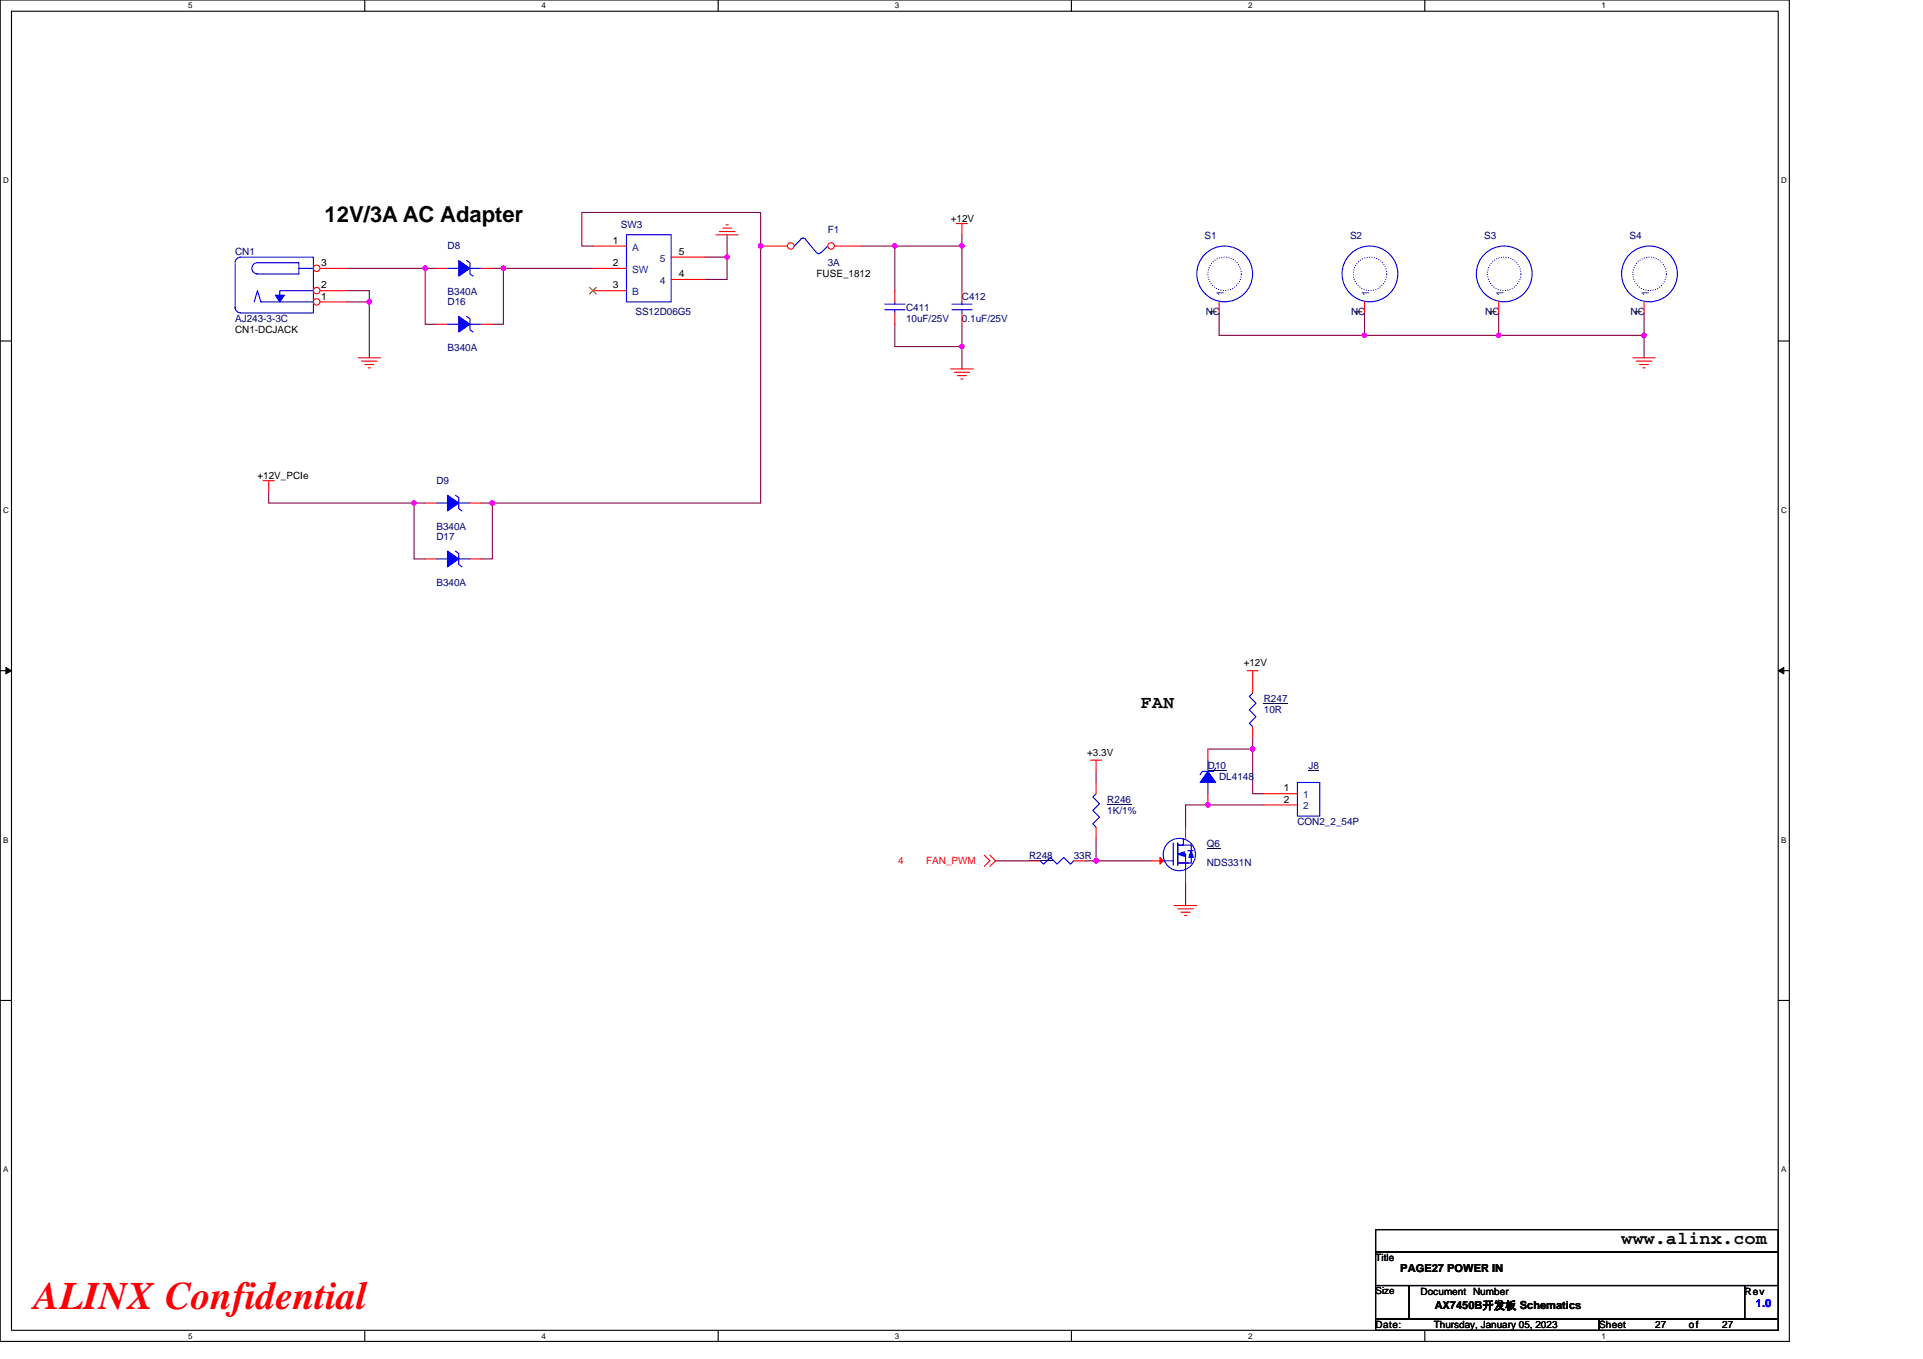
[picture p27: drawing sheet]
<svg xmlns="http://www.w3.org/2000/svg" width="297mm" height="210mm" viewBox="0 0 297 210" stroke-linecap="round" stroke-linejoin="round" font-family="sans-serif">
<defs><g id="words">
<text font-size="6" fill="#f00" x="5.2" y="202.3">ALINX Confidential</text>
<text font-size="3.4" x="50.1" y="34.3">12V/3A AC Adapter</text>
<g font-size="2.8">
<text x="176.2" y="109.4">FAN</text>
<text x="250.5" y="192.3">www.alinx.com</text>
</g>
<g font-size="1.7">
<text x="216.3" y="196.6">PAGE27 POWER IN</text>
<text x="221.7" y="202.3">AX7450B开发板 Schematics</text>
</g>
<text font-size="1.7" fill="#00f" x="271.2" y="202">1.0</text>
<g font-size="1.5" fill="#000080">
<text x="95.9" y="35.3">SW3</text>
<text x="127.9" y="35.9">F1</text>
<text x="36.3" y="39.4">CN1</text>
<text x="69.1" y="38.5">D8</text>
<text x="127.9" y="41.1">3A</text>
<text x="186.1" y="37">S1</text>
<text x="208.5" y="37">S2</text>
<text x="229.3" y="37">S3</text>
<text x="251.7" y="37">S4</text>
<text x="69.1" y="45.6">B340A</text>
<text x="69.1" y="47.2">D16</text>
<text x="148.6" y="46.3">C412</text>
<text x="36.3" y="49.8">AJ243-3-3C</text>
<text x="98.1" y="48.7">SS12D06G5</text>
<text x="140" y="48">C411</text>
<text x="140" y="49.8">10uF/25V</text>
<text x="148.6" y="49.8">0.1uF/25V</text>
<text x="186.2" y="48.7">NC</text>
<text x="208.7" y="48.7">NC</text>
<text x="229.4" y="48.7">NC</text>
<text x="251.9" y="48.7">NC</text>
<text x="69.1" y="54.3">B340A</text>
<text x="67.4" y="74.8">D9</text>
<text x="67.4" y="81.9">B340A</text>
<text x="67.4" y="83.4">D17</text>
<text x="67.4" y="90.5">B340A</text>
<text x="195.2" y="108.5">R247</text>
<text x="195.2" y="110.2">10R</text>
<text x="186.6" y="118.9">D10</text>
<text x="202.1" y="118.9">J8</text>
<text x="171" y="124">R246</text>
<text x="171" y="125.8">1K/1%</text>
<text x="188.3" y="120.6">DL4148</text>
<text x="186.4" y="130.9">Q6</text>
<text x="200.4" y="127.5">CON2_2_54P</text>
<text x="159" y="132.7">R248</text>
<text x="165.9" y="132.7">33R</text>
<text x="186.4" y="133.9">NDS331N</text>
</g>
<g font-size="1.5">
<text x="146.9" y="34.2">+12V</text>
<text x="49.6" y="41.1">3</text>
<text x="94.7" y="37.7">1</text>
<text x="94.7" y="41.1">2</text>
<text x="104.9" y="39.4">5</text>
<text x="49.6" y="46.3">1</text>
<text x="49.6" y="44.6">2</text>
<text x="94.7" y="44.6">3</text>
<text x="104.9" y="42.8">4</text>
<text x="126.1" y="42.9">FUSE_1812</text>
<text x="36.3" y="51.5">CN1-DCJACK</text>
<text x="188" y="48.7" transform="rotate(-90 188 48.7)">1</text>
<text x="210.4" y="48.7" transform="rotate(-90 210.4 48.7)">1</text>
<text x="231.1" y="48.7" transform="rotate(-90 231.1 48.7)">1</text>
<text x="253.6" y="48.7" transform="rotate(-90 253.6 48.7)">1</text>
<text x="39.8" y="74">+12V_PCIe</text>
<text x="192.1" y="103">+12V</text>
<text x="167.9" y="116.8">+3.3V</text>
<text x="198.3" y="122.3">1</text>
<text x="198.3" y="124">2</text>
<text x="212.5" y="194.9">Title</text>
<text x="212.5" y="200">Size</text>
<text x="219.4" y="200">Document Number</text>
<text x="269.5" y="200">Rev</text>
<text x="212.5" y="205.2">Date:</text>
<text x="221.5" y="205.2">Thursday, January 05, 2023</text>
<text x="247" y="205.2">Sheet</text>
<text x="255.7" y="205.2">27</text>
<text x="260.9" y="205.2">of</text>
<text x="266" y="205.2">27</text>
</g>
<g font-size="1.5" fill="#004080">
<text x="97.6" y="38.7">A</text>
<text x="101.9" y="40.4">5</text>
<text x="97.6" y="42.2">SW</text>
<text x="97.6" y="45.6">B</text>
<text x="101.9" y="43.9">4</text>
<text x="189" y="45.8" transform="rotate(-90 189 45.8)">1</text>
<text x="211.5" y="45.8" transform="rotate(-90 211.5 45.8)">1</text>
<text x="232.2" y="45.8" transform="rotate(-90 232.2 45.8)">1</text>
<text x="254.7" y="45.8" transform="rotate(-90 254.7 45.8)">1</text>
<text x="201.3" y="123.3">1</text>
<text x="201.3" y="125.1">2</text>
</g>
<g font-size="1.5" fill="#f00">
<text x="138.7" y="133.5">4</text>
<text x="143.1" y="133.5">FAN_PWM</text>
</g>
<g font-size="1.2">
<text x="29.1" y="1.3">5</text>
<text x="83.6" y="1.3">4</text>
<text x="138.2" y="1.3">3</text>
<text x="192.8" y="1.3">2</text>
<text x="247.4" y="1.3">1</text>
<text x=".5" y="28.3">D</text>
<text x="275.1" y="28.3">D</text>
<text x=".5" y="79.2">C</text>
<text x="275.1" y="79.2">C</text>
<text x=".5" y="130.2">B</text>
<text x="275.1" y="130.2">B</text>
<text x=".5" y="181.1">A</text>
<text x="275.1" y="181.1">A</text>
<text x="29.1" y="206.8">5</text>
<text x="83.6" y="206.8">4</text>
<text x="138.2" y="206.8">3</text>
<text x="192.8" y="206.8">2</text>
<text x="247.4" y="206.8">1</text>
</g>
</g></defs>
<path d="M0 0h276.4v207.3h-276.4zM1.8 1.7h272.9v203.8h-272.9z" fill="none" stroke="#000" stroke-width=".17"/>
<g fill="#fff">
<path d="M29.1 .2h.6v1.4h-.6z"/>
<path d="M29.1 205.7h.6v1.4h-.6z"/>
</g>
<path d="M56.3 0v1.7M56.3 205.5v1.8" fill="none" stroke="#000" stroke-width=".17"/>
<g fill="#fff">
<path d="M83.6 .2h.7v1.4h-.7z"/>
<path d="M83.6 205.7h.7v1.4h-.7z"/>
</g>
<path d="M110.9 0v1.7M110.9 205.5v1.8" fill="none" stroke="#000" stroke-width=".17"/>
<g fill="#fff">
<path d="M138.2 .2h.7v1.4h-.7z"/>
<path d="M138.2 205.7h.7v1.4h-.7z"/>
</g>
<path d="M165.5 0v1.7M165.5 205.5v1.8" fill="none" stroke="#000" stroke-width=".17"/>
<g fill="#fff">
<path d="M192.8 .2h.6v1.4h-.6z"/>
<path d="M192.8 205.7h.6v1.4h-.6z"/>
</g>
<path d="M220.1 0v1.7M220.1 205.5v1.8" fill="none" stroke="#000" stroke-width=".17"/>
<g fill="#fff">
<path d="M247.4 .2h.6v1.4h-.6z"/>
<path d="M247.4 205.7h.6v1.4h-.6z"/>
<path d="M.5 27.2h.8v1.4h-.8z"/>
<path d="M275.1 27.2h.9v1.4h-.9z"/>
<path d="M.5 78.1h.8v1.4h-.8z"/>
<path d="M275.1 78.1h.9v1.4h-.9z"/>
</g>
<path d="M0 52.7h1.8M274.7 52.7h1.7" fill="none" stroke="#000" stroke-width=".17"/>
<g fill="#fff">
<path d="M.5 129.1h.8v1.4h-.8z"/>
<path d="M275.1 129.1h.8v1.4h-.8z"/>
</g>
<path d="M0 103.6h1.8M274.7 103.6h1.7" fill="none" stroke="#000" stroke-width=".17"/>
<path d="M.9 103.1l.9 .5-.9 .5zM274.7 103.6l.8-.5v1z" fill="#000" stroke="#000" stroke-width=".15"/>
<g fill="#fff">
<path d="M.5 180h.8v1.4h-.8z"/>
<path d="M275.1 180h.8v1.4h-.8z"/>
</g>
<path d="M0 154.6h1.8M274.7 154.6h1.7M212.5 190h62.2v3.5h-62.2zM212.5 193.5h62.2v5.1h-62.2zM212.5 198.6h5.2v5.2h-5.2zM217.7 198.6h51.8v5.2h-51.8zM269.5 198.6h5.2v5.2h-5.2zM212.5 203.8h34.5v1.7h-34.5zM247 203.8h27.7v1.7h-27.7z" fill="none" stroke="#000" stroke-width=".17"/>
<g fill="none" stroke="#800040" stroke-width=".17">
<path d="M91.6 38h-1.7v-5.2h27.6v44.9h-41.5M108.9 39.7h3.4M112.3 36.3v3.4M112.3 39.7v3.5h-3.4M133.1 38h5.1M138.2 38h10.4M138.2 38v6.9M148.6 36.3v1.7M148.6 38v6.9M53.6 46.7h3.4M53.6 44.9h3.4v1.8M53.6 41.5h12.1"/>
<path d="M57 46.7v8.6M65.7 41.5h1.7M65.7 41.5v8.6h1.7M76 41.5h1.8v8.6h-1.8M77.8 41.5h13.8M138.2 50.1v3.5h10.4M148.6 50.1v3.5M148.6 53.6v3.4M188.3 48.4v3.4h22.5M210.8 48.4v3.4M210.8 51.8h20.7M231.5 48.4v3.4"/>
<path d="M231.5 51.8h22.5M254 51.8v3.5M254 48.4v3.4M41.5 76v1.7h22.5M64 77.7h1.7M64 77.7v8.7h1.7M74.3 77.7h1.7M76 77.7v8.7h-1.7M169.3 119.2v1.7M186.6 115.7h6.9M193.5 114v1.7M193.5 115.7v6.9h1.7"/>
<path d="M153.8 133h5.2M167.6 133h1.7M169.3 129.5v3.5h8.6M183.1 136.3v3.6M195.2 124.4h-12.1v3.4"/>
</g>
<g fill="#f0f" stroke="#f0f" stroke-width=".17">
<circle cx="57" cy="46.6" r=".34"/>
<circle cx="210.8" cy="51.8" r=".34"/>
<circle cx="231.5" cy="51.8" r=".34"/>
<circle cx="253.9" cy="51.8" r=".34"/>
<circle cx="117.5" cy="38" r=".34"/>
<circle cx="138.2" cy="38" r=".34"/>
<circle cx="148.6" cy="38" r=".34"/>
<circle cx="148.6" cy="53.5" r=".33"/>
<circle cx="77.8" cy="41.4" r=".34"/>
<circle cx="65.7" cy="41.4" r=".34"/>
<circle cx="63.9" cy="77.7" r=".34"/>
<circle cx="76" cy="77.7" r=".34"/>
<circle cx="112.3" cy="39.7" r=".34"/>
<circle cx="169.3" cy="133" r=".34"/>
<circle cx="193.5" cy="115.7" r=".34"/>
<circle cx="186.6" cy="124.4" r=".34"/>
</g>
<g fill="none" stroke="#f00" stroke-width=".17">
<path d="M91.6 38h5.2M103.7 39.7h5.2M110.6 36.3h3.4M111.1 35.8h2.4M111.6 35.2h1.4M112.1 34.7h.4M147.7 34.5h1.8M148.6 34.5v1.8M55.3 55.3h3.5M55.8 55.8h2.4M56.4 56.3h1.3M56.9 56.8h.3"/>
<path d="M67.4 41.5h1.7M74.3 41.5h1.7M91.6 41.5h5.2M91.6 44.9h5.2M103.7 43.2h5.2M138.2 44.9v1.8M138.2 48.4v1.7M146.9 57h3.4M147.4 57.5h2.4M147.9 58h1.4M148.4 58.6h.4M188.3 46.7v1.7"/>
<path d="M231.5 46.7v1.7M252.2 55.3h3.5M252.7 55.8h2.5M253.3 56.3h1.3M253.8 56.8h.3M40.6 74.3h1.8M41.5 74.3v1.7M65.7 77.7h1.7M72.6 77.7h1.7M168.4 117.5h1.8M169.3 117.5v1.7M186.6 115.7v1.8"/>
<path d="M192.6 103.6h1.7M193.5 103.6v3.5M193.5 112.3v1.7M152 132.1l.9 .9-.9 .9M152.9 132.1l.9 .9-.9 .9M181.4 139.9h3.5M186.6 122.6v1.8M181.9 140.4h2.4M182.4 140.9h1.4M183 141.5h.3"/>
</g>
<g fill="none" stroke="#00f" stroke-width=".17">
<path d="M96.8 36.3h6.9v10.4h-6.9zM123.7 37l-1 1M124.4 36.9l-.4-.1-.3 .1M124.4 37l1.7 2.1M126.2 39a.34 .34 0 0 0 .3 .2 .34 .34 0 0 0 .3-.2M127.9 38l-1.1 1.1M69.1 41.5h1.8M72.1 40.3l.5 .3v1.7l.5 .4M72.6 41.5h1.7M136.7 47.9h3.1M136.7 47h3.1M138.2 46.7v.3"/>
<path d="M138.2 47.9v.5M67.4 77.7h1.7M70.4 76.5l.5 .4v1.7l.5 .4M70.9 77.7h1.7M186.6 117.5v1.7M187.8 118.7l-.4 .5h-1.7l-.3 .5M193.5 107.1l-.5 .5 1 1-1 1.1 1 1-1 1.1 .5 .5M186.6 120.9v1.7"/>
<circle cx="189.2" cy="42.3" r="4.3"/>
<circle cx="232.4" cy="42.3" r="4.3"/>
</g>
<path d="M91.1 44.4l1 1M92.1 44.4l-1 1" fill="none" stroke="#804000" stroke-width=".15"/>
<g fill="none" stroke="#00f" stroke-width=".17" stroke-dasharray="0 .3">
<circle cx="189.2" cy="42.3" r="2.58"/>
<circle cx="232.3" cy="42.3" r="2.58"/>
</g>
<path d="M186.6 119.1h2.8M195.2 108.7h3.7" fill="none" stroke="#000080" stroke-width=".15"/>
<g fill="#00f" stroke="#00f" stroke-width=".17">
<path d="M69.1 76.5l1.8 1.2-1.8 1.3z" fill-rule="evenodd"/>
<path d="M70.9 40.3l1.7 1.2-1.7 1.2z" fill-rule="evenodd"/>
<path d="M186.6 119.2l1.2 1.7h-2.4z" fill-rule="evenodd"/>
</g>
<circle cx="122.2" cy="38" r=".51" fill="#fff" stroke="#f00" stroke-width=".17"/>
<path d="M117.5 38h4.1" fill="none" stroke="#f00" stroke-width=".17"/>
<circle cx="128.4" cy="38" r=".51" fill="#fff" stroke="#f00" stroke-width=".17"/>
<path d="M128.9 38h4.2M67.4 50.1h1.7M74.3 50.1h1.7" fill="none" stroke="#f00" stroke-width=".17"/>
<path d="M70.9 48.9l1.7 1.2-1.7 1.2z" fill-rule="evenodd" fill="#00f" stroke="#00f" stroke-width=".17"/>
<path d="M69.1 50.1h1.8M72.1 48.9l.5 .3v1.8l.5 .3M72.6 50.1h1.7M200.4 120.9h3.5v5.2h-3.5z" fill="none" stroke="#00f" stroke-width=".17"/>
<path d="M202.1 119h1.7v.1h-1.7z" fill="#000080"/>
<g fill="none" stroke="#f00" stroke-width=".17">
<path d="M148.6 44.9v1.8M148.6 48.4v1.7M210.8 46.7v1.7M254 46.7v1.7M65.7 86.4h1.7M72.6 86.4h1.7M159 133h1.7M165.9 133h1.7M177.9 133h1.8M183.1 134.6v1.7M183.1 127.8v1.7M195.2 122.6h5.2"/>
<path d="M195.2 124.4h5.2"/>
</g>
<g fill="none" stroke="#00f" stroke-width=".17">
<path d="M37.2 39.7a.85 .85 0 0 0-.9 .9M37.2 39.7h11.2v8.7h-11.2M36.3 47.5a.85 .85 0 0 0 .9 .8M36.3 40.8v6.9M39.3 46.7l.5-1.8 .5 1.8h8.1M39.7 40.6a.86 .86 0 0 0-.8 .9 .86 .86 0 0 0 .8 .8M39.8 40.6h6.4v1.7h-6.6M46.2 41.5h2.2M48.4 44.9h-5.2v1.8M147 47.9h3.1M147 47h3.1M148.6 46.7v.3"/>
<path d="M148.6 47.9v.5M67.4 86.4h1.7M70.4 85.2l.5 .3v1.7l.5 .4M70.9 86.4h1.7M160.7 133l.5 .5 1-1 1.1 1 1-1 1.1 1 .5-.5M179.7 133h1.5M181.2 130.2v3.5M181.9 130.2v3.5M182.1 133.3h1.5M182.1 130.6h1.9v1M182.8 132h.3v2.6M182.8 129.5v1.1h-.9"/>
<path d="M183.5 131.4h.8M184 132.5v.9l-2.1-.1"/>
<circle cx="211.6" cy="42.3" r="4.3"/>
<circle cx="254.8" cy="42.3" r="4.3"/>
<circle cx="182.2" cy="132" r="2.5"/>
</g>
<g fill="none" stroke="#00f" stroke-width=".17" stroke-dasharray="0 .3">
<circle cx="211.6" cy="42.3" r="2.58"/>
<circle cx="254.8" cy="42.3" r="2.58"/>
</g>
<path d="M159 132.9h3.7M186.4 131.2h2.1" fill="none" stroke="#000080" stroke-width=".15"/>
<g fill="#00f" stroke="#00f" stroke-width=".17">
<path d="M181.9 132l1.1-.4v.7z" fill-rule="evenodd"/>
<path d="M184 131.4l.3 1.1h-.7z" fill-rule="evenodd"/>
<path d="M69.1 85.2l1.8 1.2-1.8 1.2z" fill-rule="evenodd"/>
<path d="M42.5 45.6h1.4l-.7 1.1z" fill-rule="evenodd"/>
</g>
<path d="M179.2 132.5l.5 .5-.5 .5z" fill="#f00" stroke="#f00" stroke-width=".17"/>
<circle cx="48.9" cy="46.6" r=".51" fill="#fff" stroke="#f00" stroke-width=".17"/>
<path d="M49.4 46.7h4.2" fill="none" stroke="#f00" stroke-width=".17"/>
<circle cx="48.9" cy="41.5" r=".51" fill="#fff" stroke="#f00" stroke-width=".17"/>
<path d="M49.4 41.5h4.2" fill="none" stroke="#f00" stroke-width=".17"/>
<circle cx="48.9" cy="44.9" r=".51" fill="#fff" stroke="#f00" stroke-width=".17"/>
<path d="M49.4 44.9h4.2M169.3 120.9v1.7M169.3 127.8v1.7" fill="none" stroke="#f00" stroke-width=".17"/>
<path d="M169.3 122.6l-.5 .5 1 1.1-1 1 1 1.1-1 1 .5 .5" fill="none" stroke="#00f" stroke-width=".17"/>
<path d="M171 124.3h3.8" fill="none" stroke="#000080" stroke-width=".15"/>
<g fill="#f0f" stroke="#f0f" stroke-width=".17">
<circle cx="57" cy="46.6" r=".34"/>
<circle cx="210.8" cy="51.8" r=".34"/>
<circle cx="231.5" cy="51.8" r=".34"/>
<circle cx="253.9" cy="51.8" r=".34"/>
<circle cx="117.5" cy="38" r=".34"/>
<circle cx="138.2" cy="38" r=".34"/>
<circle cx="148.6" cy="38" r=".34"/>
<circle cx="148.6" cy="53.5" r=".33"/>
<circle cx="77.8" cy="41.4" r=".34"/>
<circle cx="65.7" cy="41.4" r=".34"/>
<circle cx="63.9" cy="77.7" r=".34"/>
<circle cx="76" cy="77.7" r=".34"/>
<circle cx="112.3" cy="39.7" r=".34"/>
<circle cx="169.3" cy="133" r=".34"/>
<circle cx="193.5" cy="115.7" r=".34"/>
<circle cx="186.6" cy="124.4" r=".34"/>
</g>
<use href="#words"/>
</svg>
